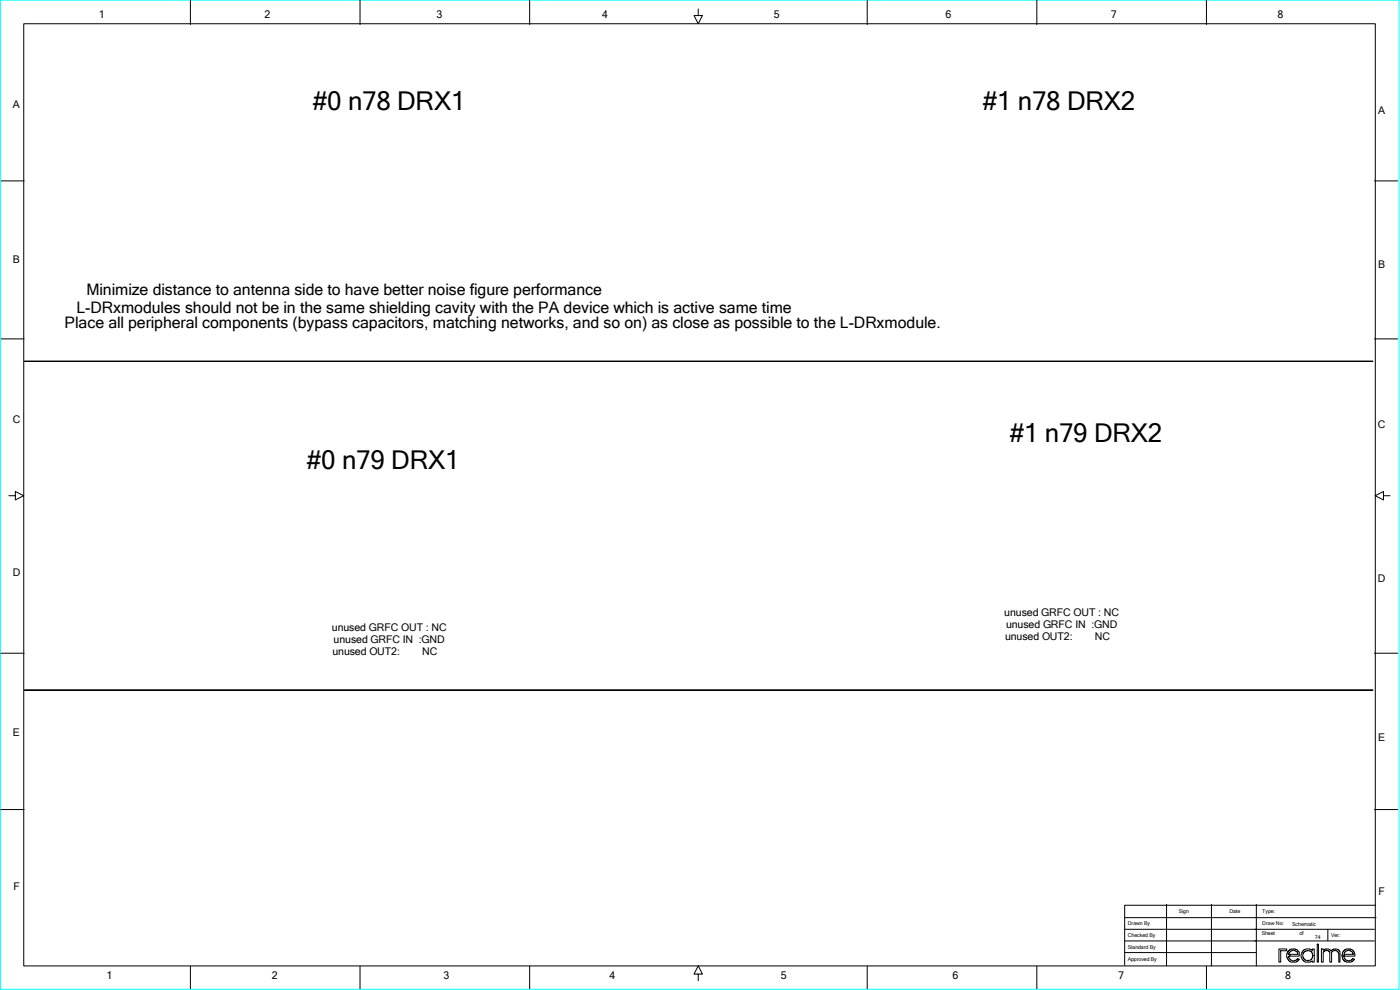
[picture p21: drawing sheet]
<svg xmlns="http://www.w3.org/2000/svg" width="297mm" height="210mm" viewBox="0 0 297 210" stroke-linecap="round" stroke-linejoin="round" font-family="sans-serif">
<defs><g id="words">
<g font-size="5.5">
<text x="66.4" y="23.4">#0 n78 DRX1</text>
<text x="208.5" y="23.4">#1 n78 DRX2</text>
<text x="214.2" y="93.8">#1 n79 DRX2</text>
<text x="65.1" y="99.5">#0 n79 DRX1</text>
</g>
<g font-size="3.4">
<text x="18.3" y="62.6">Minimize distance to antenna side to have better noise figure performance</text>
<text x="13.7" y="69.6">Place all peripheral components (bypass capacitors, matching networks, and so on) as close as possible to the L-DRxmodule.</text>
<text x="16.2" y="66.4">L-DRxmodules should not be in the same shielding cavity with the PA device which is active same time</text>
</g>
<g font-size="2.2">
<text x="21" y="3.8">1</text>
<text x="56.1" y="3.8">2</text>
<text x="92.6" y="3.8">3</text>
<text x="127.7" y="3.8">4</text>
<text x="164.2" y="3.8">5</text>
<text x="200.6" y="3.8">6</text>
<text x="235.7" y="3.8">7</text>
<text x="271" y="3.8">8</text>
<text x="2.8" y="23">A</text>
<text x="292.4" y="24.1">A</text>
<text x="2.8" y="55.8">B</text>
<text x="292.4" y="56.9">B</text>
<text x="2.7" y="89.7">C</text>
<text x="292.3" y="90.8">C</text>
<text x="2.7" y="122.3">D</text>
<text x="292.3" y="123.4">D</text>
<text x="213.1" y="130.8">unused GRFC OUT : NC</text>
<text x="70.4" y="133.9">unused GRFC OUT : NC</text>
<text x="70.8" y="136.4">unused GRFC IN :GND</text>
<text x="213.2" y="135.8">unused OUT2:</text>
<text x="213.4" y="133.3">unused GRFC IN :GND</text>
<text x="232.3" y="135.8">NC</text>
<text x="70.5" y="138.9">unused OUT2:</text>
<text x="89.6" y="138.9">NC</text>
<text x="2.8" y="156.1">E</text>
<text x="292.4" y="157.3">E</text>
<text x="2.8" y="188.8">F</text>
<text x="292.4" y="189.9">F</text>
<text x="22.6" y="207.8">1</text>
<text x="57.7" y="207.8">2</text>
<text x="94.1" y="207.8">3</text>
<text x="129.3" y="207.8">4</text>
<text x="165.7" y="207.8">5</text>
<text x="202" y="207.8">6</text>
<text x="237.2" y="207.8">7</text>
<text x="272.6" y="207.8">8</text>
</g>
<g font-size="1.1">
<text x="239.3" y="196.3">Drawn By</text>
<text x="250" y="193.7">Sign</text>
<text x="260.8" y="193.7">Date</text>
<text x="267.8" y="193.7">Type:</text>
<text x="267.8" y="196.3">Draw No:</text>
<text x="274.1" y="196.4">Schematic</text>
<text x="239.3" y="198.8">Checked By</text>
<text x="239.3" y="201.3">Standard By</text>
<text x="239.3" y="203.9">Approved By</text>
<text x="267.7" y="198.3">Sheet</text>
<text x="275.7" y="198.3">of</text>
<text x="279" y="199.2">74</text>
<text x="282.4" y="198.8">Ver:</text>
</g>
</g></defs>
<path d="M.1 0h296.7v209.8h-296.7z" fill="none" stroke="#0ff" stroke-width=".21"/>
<g fill="none" stroke="#000" stroke-width=".21">
<path d="M40.4 0v5.2M76.4 0v5.2M112.4 0v5.2M184 0v5.2M220 0v5.2M255.9 0v5.2M5 5h286.8v199.9h-286.8zM148.1 1.9v1.4h.9l-.9 1.7-.9-1.7h.9M.2 38.4h4.9M291.6 38.4h4.9M.2 71.9h4.9M5.2 76.6h286.1"/>
<path d="M291.6 71.9h4.9M1.9 105.2h1.4v-.9l1.7 .9-1.7 .8v-.8M293.5 105.2v-.9l-1.8 .9 1.8 .8v-.8h1.4M.2 138.6h4.9M291.6 138.6h4.9M5.2 146.4h286.1M.2 171.7h4.9M291.6 171.7h4.9M238.7 194.7h53.2M238.7 199.6h52.9M238.7 197.1h52.9M247.5 191.8v13.1"/>
<path d="M257 191.8v13.1M266.5 191.8v13.1M281.7 197.1v2.5M291.8 192h-53.2v12.7M40.4 204.9v4.9M76.4 204.9v4.9M112.4 204.9v4.9M148.1 206.6h.9l-.9-1.7-.9 1.7h.9v1.4M184 204.9v4.9M220 204.9v4.9M238.7 202.1h27.8M255.9 204.9v4.9"/>
<path d="M271.3 201.3h1.7v.4h-1.3v2.4h-.4zM273.2 201.8l.7-.5h1l.7 .6v.9h-2v-.4h1.8a.9 .9 0 0 0-.8-.7v-.2l-.7 .2-.6 .6v.1h.3v.4h-.3v.3l.4 .5a.9 .9 0 0 0 1.3 0l.3-.3 .3 .2-.6 .6h-1.1l-.7-.5-.1-.5h-.1v-.8h.1zM276.4 201.7l.6-.4h.9v.1h.4l.1 .3v-.4h.4v1.4h-.4a1.01 1.01 0 0 0-1.4-1l-.6 .6 .1 1 .4 .4 .6 .1v-.1h.4l.4-.2 .1-.8h.4v1.4h-.4v-.3l-.4 .3h-1.1l-.5-.4-.3-.6h-.1v-.7zM279.4 200.3h.3v3.8h-.3zM280.3 201.3h.4v.2l.4-.2 1 .1a.25 .25 0 0 0 .3 .3 .25 .25 0 0 0 .2-.3l1-.1 .4 .1v.3l.3 .1v2.3h-.3v-1.9l-.6-.7-.9 .4v2.2h-.4v-2.2l-.6-.4-.5 .2-.3 .2v2.2h-.4zM284.9 201.8l.6-.5h1.1v.1l.5 .1v.3l.2 .1 .1 .9h-2.2v-.4h1.9a.9 .9 0 0 0-.8-.7v-.2l-.8 .2a1 1 0 0 0-.3 1.1h-.2l.2 .5 .3 .4 .8 .1v-.1h.4l.2-.4 .4 .3-.6 .5-1.4-.1-.4-.4-.1-.8h-.2z"/>
</g>
<use href="#words"/>
</svg>
